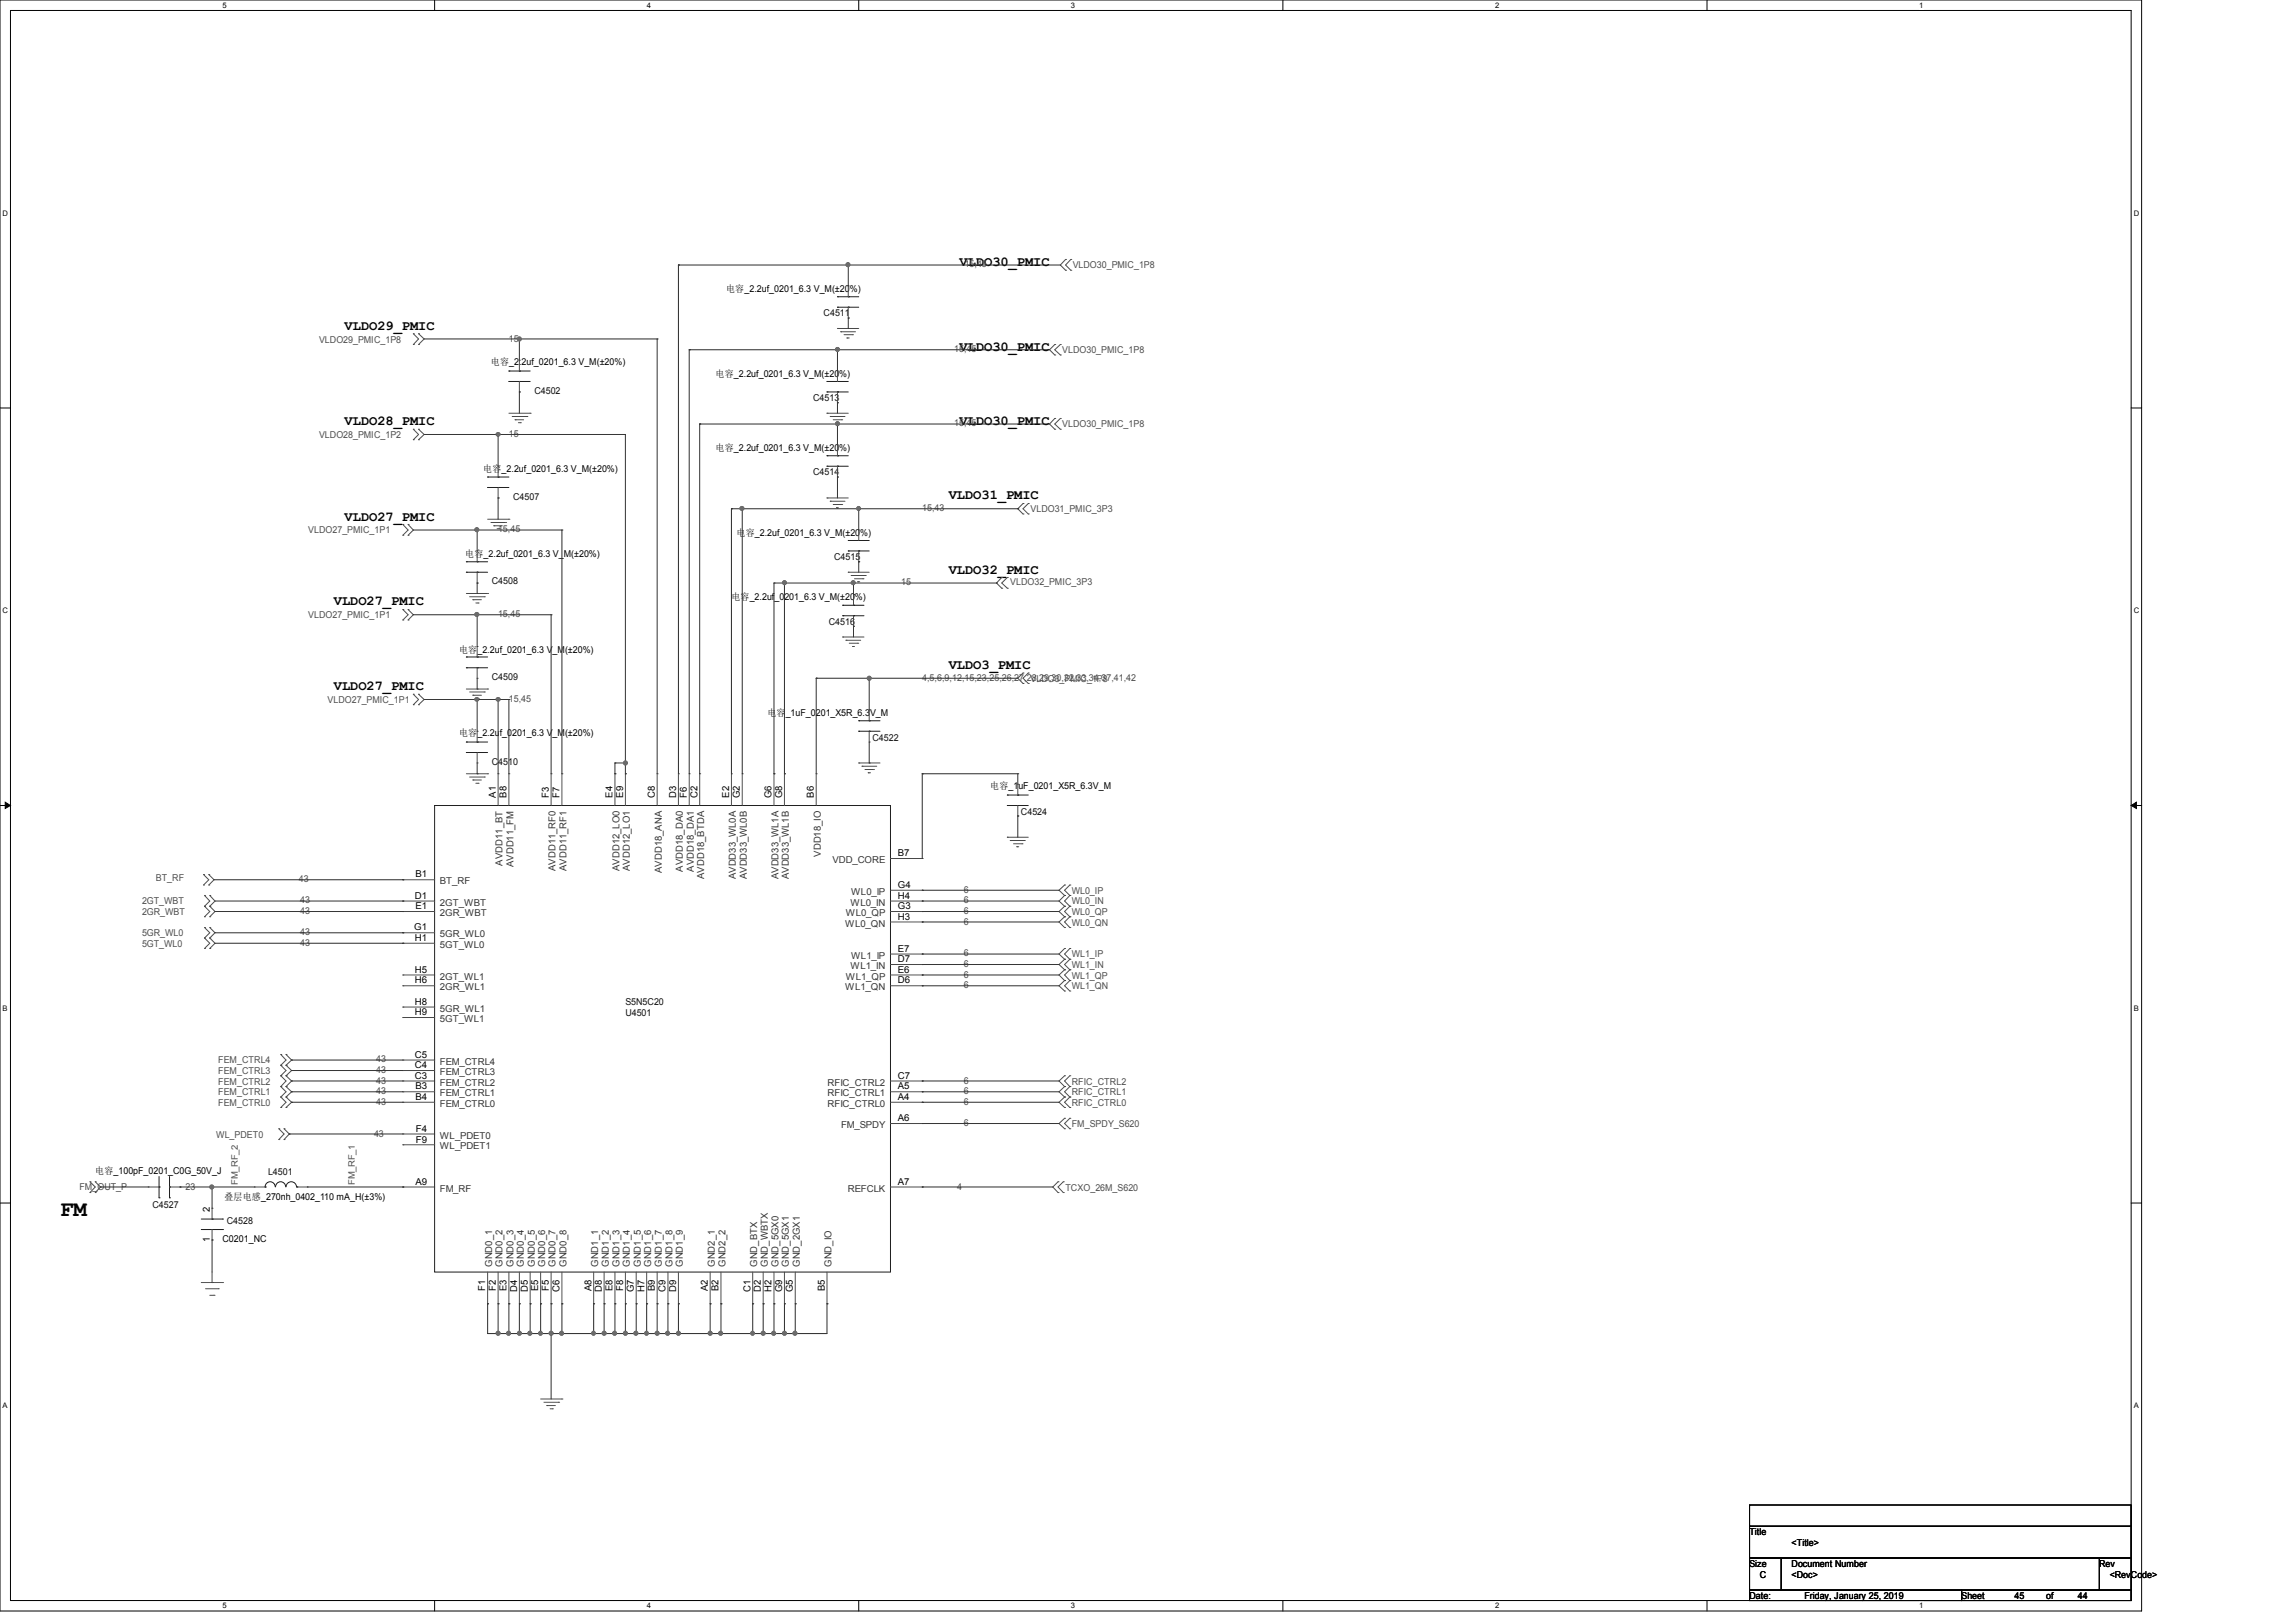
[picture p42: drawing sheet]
<svg xmlns="http://www.w3.org/2000/svg" width="297mm" height="210mm" viewBox="0 0 297 210" stroke-linecap="round" stroke-linejoin="round" font-family="sans-serif">
<defs><g id="words">
<text font-size="2.9" x="7.8" y="157.4">FM</text>
<g font-size="1.8">
<text x="124.1" y="34.4">VLDO30_PMIC</text>
<text x="44.6" y="42.7">VLDO29_PMIC</text>
<text x="124.1" y="45.4">VLDO30_PMIC</text>
<text x="44.6" y="55">VLDO28_PMIC</text>
<text x="124.1" y="55">VLDO30_PMIC</text>
<text x="122.7" y="64.6">VLDO31_PMIC</text>
<text x="44.6" y="67.4">VLDO27_PMIC</text>
<text x="122.7" y="74.2">VLDO32_PMIC</text>
<text x="43.2" y="78.3">VLDO27_PMIC</text>
<text x="43.2" y="89.3">VLDO27_PMIC</text>
<text x="122.7" y="86.5">VLDO3_PMIC</text>
</g>
<g font-size="1.2" fill="#4d4d4d">
<text x="124.8" y="34.6">15,45</text>
<text x="138.8" y="34.7">VLDO30_PMIC_1P8</text>
<text x="41.3" y="44.3">VLDO29_PMIC_1P8</text>
<text x="65.8" y="44.2">15</text>
<text x="123.4" y="45.6">15,45</text>
<text x="137.4" y="45.7">VLDO30_PMIC_1P8</text>
<text x="41.3" y="56.7">VLDO28_PMIC_1P2</text>
<text x="65.8" y="56.6">15</text>
<text x="123.4" y="55.2">15,45</text>
<text x="137.4" y="55.3">VLDO30_PMIC_1P8</text>
<text x="39.9" y="69">VLDO27_PMIC_1P1</text>
<text x="64.4" y="68.9">15,45</text>
<text x="119.3" y="66.1">15,43</text>
<text x="133.3" y="66.3">VLDO31_PMIC_3P3</text>
<text x="116.6" y="75.7">15</text>
<text x="130.7" y="75.7">VLDO32_PMIC_3P3</text>
<text x="39.9" y="80">VLDO27_PMIC_1P1</text>
<text x="64.4" y="79.8">15,45</text>
<text x="119.3" y="88.1">4,5,6,9,12,15,23,25,26,27,28,29,30,32,33,34,37,41,42</text>
<text x="133.3" y="88.2">VLDO3_PMIC_1P8</text>
<text x="42.4" y="91">VLDO27_PMIC_1P1</text>
<text x="65.8" y="90.8">15,45</text>
<text x="18.4" y="117">2GT_WBT</text>
<text x="18.4" y="118.4">2GR_WBT</text>
<text x="20.1" y="114">BT_RF</text>
<text x="38.6" y="114.1">43</text>
<text x="38.8" y="116.9">43</text>
<text x="38.8" y="118.3">43</text>
<text x="124.7" y="115.5">6</text>
<text x="124.7" y="116.9">6</text>
<text x="124.7" y="118.3">6</text>
<text x="124.7" y="119.6">6</text>
<text x="138.6" y="115.7">WL0_IP</text>
<text x="138.6" y="117">WL0_IN</text>
<text x="138.6" y="118.4">WL0_QP</text>
<text x="138.6" y="119.8">WL0_QN</text>
<text x="18.4" y="121.2">5GR_WL0</text>
<text x="18.4" y="122.5">5GT_WL0</text>
<text x="38.8" y="121">43</text>
<text x="38.8" y="122.4">43</text>
<text x="124.7" y="123.7">6</text>
<text x="124.7" y="125.1">6</text>
<text x="138.6" y="123.9">WL1_IP</text>
<text x="138.6" y="125.3">WL1_IN</text>
<text x="124.7" y="126.5">6</text>
<text x="124.7" y="127.8">6</text>
<text x="138.6" y="126.6">WL1_QP</text>
<text x="138.6" y="128">WL1_QN</text>
<text x="28.2" y="137.6">FEM_CTRL4</text>
<text x="48.7" y="137.5">43</text>
<text x="28.2" y="140.3">FEM_CTRL2</text>
<text x="28.2" y="139">FEM_CTRL3</text>
<text x="28.2" y="141.7">FEM_CTRL1</text>
<text x="28.2" y="143.1">FEM_CTRL0</text>
<text x="48.7" y="140.2">43</text>
<text x="48.7" y="138.9">43</text>
<text x="48.7" y="141.6">43</text>
<text x="48.7" y="143">43</text>
<text x="124.7" y="140.2">6</text>
<text x="124.7" y="141.6">6</text>
<text x="124.7" y="143">6</text>
<text x="138.6" y="140.3">RFIC_CTRL2</text>
<text x="138.6" y="141.7">RFIC_CTRL1</text>
<text x="138.6" y="143.1">RFIC_CTRL0</text>
<text x="28" y="147.2">WL_PDET0</text>
<text x="48.4" y="147.1">43</text>
<text x="124.7" y="145.7">6</text>
<text x="138.6" y="145.8">FM_SPDY_S620</text>
<text x="10.3" y="153.9">FM_OUT_P</text>
<text x="24" y="153.9">23</text>
<text x="30.8" y="153.3" transform="rotate(-90 30.8 153.3)">FM_RF_2</text>
<text x="45.9" y="153.3" transform="rotate(-90 45.9 153.3)">FM_RF_1</text>
<text x="123.8" y="153.9">4</text>
<text x="137.8" y="154.1">TCXO_26M_S620</text>
</g>
<g font-size="1.2">
<text x="93.9" y="37.8">电容_2.2uf_0201_6.3 V_M(±20%)</text>
<text x="63.5" y="47.2">电容_2.2uf_0201_6.3 V_M(±20%)</text>
<text x="92.6" y="48.7">电容_2.2uf_0201_6.3 V_M(±20%)</text>
<text x="92.6" y="58.3">电容_2.2uf_0201_6.3 V_M(±20%)</text>
<text x="62.5" y="61">电容_2.2uf_0201_6.3 V_M(±20%)</text>
<text x="95.3" y="69.3">电容_2.2uf_0201_6.3 V_M(±20%)</text>
<text x="60.2" y="72.1">电容_2.2uf_0201_6.3 V_M(±20%)</text>
<text x="94.6" y="77.7">电容_2.2uf_0201_6.3 V_M(±20%)</text>
<text x="59.4" y="84.5">电容_2.2uf_0201_6.3 V_M(±20%)</text>
<text x="59.4" y="95.2">电容_2.2uf_0201_6.3 V_M(±20%)</text>
<text x="99.3" y="92.6">电容</text>
<text x="101.6" y="92.6">_1uF_0201_X5R_6.3V_M</text>
<text x="64.1" y="103.3" transform="rotate(-90 64.1 103.3)">A1</text>
<text x="65.5" y="103.3" transform="rotate(-90 65.5 103.3)">B8</text>
<text x="71" y="103.3" transform="rotate(-90 71 103.3)">F3</text>
<text x="72.4" y="103.3" transform="rotate(-90 72.4 103.3)">F7</text>
<text x="79.2" y="103.3" transform="rotate(-90 79.2 103.3)">E4</text>
<text x="80.6" y="103.3" transform="rotate(-90 80.6 103.3)">E9</text>
<text x="84.7" y="103.3" transform="rotate(-90 84.7 103.3)">C8</text>
<text x="87.5" y="103.3" transform="rotate(-90 87.5 103.3)">D3</text>
<text x="88.9" y="103.3" transform="rotate(-90 88.9 103.3)">F6</text>
<text x="90.2" y="103.3" transform="rotate(-90 90.2 103.3)">C2</text>
<text x="94.3" y="103.3" transform="rotate(-90 94.3 103.3)">E2</text>
<text x="95.7" y="103.3" transform="rotate(-90 95.7 103.3)">G2</text>
<text x="99.8" y="103.3" transform="rotate(-90 99.8 103.3)">G6</text>
<text x="101.2" y="103.3" transform="rotate(-90 101.2 103.3)">G8</text>
<text x="105.3" y="103.3" transform="rotate(-90 105.3 103.3)">B6</text>
<text x="128.1" y="102.1">电容_1uF_0201_X5R_6.3V_M</text>
<text x="53.8" y="113.5">B1</text>
<text x="116.2" y="110.8">B7</text>
<text x="53.7" y="116.3">D1</text>
<text x="53.8" y="117.6">E1</text>
<text x="116.2" y="116.3">H4</text>
<text x="116.2" y="114.9">G4</text>
<text x="116.2" y="117.6">G3</text>
<text x="116.2" y="119">H3</text>
<text x="53.6" y="120.4">G1</text>
<text x="53.7" y="125.9">H5</text>
<text x="53.7" y="121.8">H1</text>
<text x="116.2" y="124.5">D7</text>
<text x="116.2" y="123.1">E7</text>
<text x="116.2" y="125.9">E6</text>
<text x="53.7" y="131.4">H9</text>
<text x="53.7" y="127.3">H6</text>
<text x="53.7" y="130">H8</text>
<text x="116.2" y="127.3">D6</text>
<text x="53.7" y="136.9">C5</text>
<text x="53.7" y="139.6">C3</text>
<text x="53.7" y="138.2">C4</text>
<text x="53.8" y="141">B3</text>
<text x="53.8" y="142.3">B4</text>
<text x="116.2" y="141">A5</text>
<text x="116.2" y="142.3">A4</text>
<text x="116.2" y="139.6">C7</text>
<text x="53.8" y="146.4">F4</text>
<text x="53.8" y="147.8">F9</text>
<text x="116.2" y="145.1">A6</text>
<text x="12.3" y="151.8">电容_100pF_0201_C0G_50V_J</text>
<text x="29" y="155.3">叠层电感_270nh_0402_110 mA_H(±3%)</text>
<text x="53.8" y="153.3">A9</text>
<text x="116.2" y="153.3">A7</text>
<text x="27.1" y="160.7" transform="rotate(-90 27.1 160.7)">1</text>
<text x="27.1" y="156.8" transform="rotate(-90 27.1 156.8)">2</text>
<text x="28.8" y="160.7">C0201_NC</text>
<text x="62.8" y="167" transform="rotate(-90 62.8 167)">F1</text>
<text x="64.1" y="167" transform="rotate(-90 64.1 167)">F2</text>
<text x="65.5" y="167.1" transform="rotate(-90 65.5 167.1)">E3</text>
<text x="66.9" y="167.1" transform="rotate(-90 66.9 167.1)">D4</text>
<text x="68.3" y="167.1" transform="rotate(-90 68.3 167.1)">D5</text>
<text x="69.6" y="167.1" transform="rotate(-90 69.6 167.1)">E5</text>
<text x="71" y="167" transform="rotate(-90 71 167)">F5</text>
<text x="72.4" y="167.1" transform="rotate(-90 72.4 167.1)">C6</text>
<text x="76.5" y="167.1" transform="rotate(-90 76.5 167.1)">A8</text>
<text x="77.8" y="167.1" transform="rotate(-90 77.8 167.1)">D8</text>
<text x="79.2" y="167.1" transform="rotate(-90 79.2 167.1)">E8</text>
<text x="80.6" y="167" transform="rotate(-90 80.6 167)">F8</text>
<text x="82" y="167.2" transform="rotate(-90 82 167.2)">G7</text>
<text x="83.4" y="167.1" transform="rotate(-90 83.4 167.1)">H7</text>
<text x="84.7" y="167.1" transform="rotate(-90 84.7 167.1)">B9</text>
<text x="86.1" y="167.1" transform="rotate(-90 86.1 167.1)">C9</text>
<text x="87.5" y="167.1" transform="rotate(-90 87.5 167.1)">D9</text>
<text x="91.6" y="167.1" transform="rotate(-90 91.6 167.1)">A2</text>
<text x="93" y="167.1" transform="rotate(-90 93 167.1)">B2</text>
<text x="97.1" y="167.1" transform="rotate(-90 97.1 167.1)">C1</text>
<text x="98.4" y="167.1" transform="rotate(-90 98.4 167.1)">D2</text>
<text x="99.8" y="167.1" transform="rotate(-90 99.8 167.1)">H2</text>
<text x="101.2" y="167.2" transform="rotate(-90 101.2 167.2)">G9</text>
<text x="102.6" y="167.2" transform="rotate(-90 102.6 167.2)">G5</text>
<text x="106.7" y="167.1" transform="rotate(-90 106.7 167.1)">B5</text>
<text x="226.3" y="198.6">Title</text>
<text x="226.3" y="202.7">Size</text>
<text x="231.8" y="202.7">Document Number</text>
<text x="231.8" y="200">&lt;Title&gt;</text>
<text x="271.5" y="202.7">Rev</text>
<text x="226.3" y="206.9">Date:</text>
<text x="227.6" y="204.1">C</text>
<text x="231.8" y="204.1">&lt;Doc&gt;</text>
<text x="233.4" y="206.9">Friday, January 25, 2019</text>
<text x="253.7" y="206.9">Sheet</text>
<text x="260.6" y="206.9">45</text>
<text x="264.7" y="206.9">of</text>
<text x="268.8" y="206.9">44</text>
<text x="272.9" y="204.1">&lt;RevCode&gt;</text>
</g>
<g font-size="1.2" fill="#0e0e0e">
<text x="106.5" y="40.9">C4511</text>
<text x="69.1" y="50.9">C4502</text>
<text x="105.2" y="51.9">C4513</text>
<text x="66.4" y="64.6">C4507</text>
<text x="105.2" y="61.5">C4514</text>
<text x="63.6" y="75.6">C4508</text>
<text x="107.9" y="72.4">C4515</text>
<text x="107.2" y="80.8">C4516</text>
<text x="63.6" y="88">C4509</text>
<text x="112.9" y="95.9">C4522</text>
<text x="63.6" y="98.9">C4510</text>
<text x="132.1" y="105.5">C4524</text>
<text x="80.9" y="131.4">U4501</text>
<text x="80.9" y="130">S5N5C20</text>
<text x="34.7" y="152">L4501</text>
<text x="19.7" y="156.3">C4527</text>
<text x="29.3" y="158.3">C4528</text>
</g>
<g font-size="1.2" fill="#343434">
<text x="65" y="112" transform="rotate(-90 65 112)">AVDD11_BT</text>
<text x="66.4" y="112.2" transform="rotate(-90 66.4 112.2)">AVDD11_FM</text>
<text x="71.9" y="112.7" transform="rotate(-90 71.9 112.7)">AVDD11_RF0</text>
<text x="73.3" y="112.7" transform="rotate(-90 73.3 112.7)">AVDD11_RF1</text>
<text x="80.1" y="112.7" transform="rotate(-90 80.1 112.7)">AVDD12_LO0</text>
<text x="81.5" y="112.7" transform="rotate(-90 81.5 112.7)">AVDD12_LO1</text>
<text x="85.6" y="113" transform="rotate(-90 85.6 113)">AVDD18_ANA</text>
<text x="88.3" y="112.8" transform="rotate(-90 88.3 112.8)">AVDD18_DA0</text>
<text x="89.7" y="112.8" transform="rotate(-90 89.7 112.8)">AVDD18_DA1</text>
<text x="91.1" y="113.7" transform="rotate(-90 91.1 113.7)">AVDD18_BTDA</text>
<text x="95.2" y="113.8" transform="rotate(-90 95.2 113.8)">AVDD33_WL0A</text>
<text x="96.6" y="113.8" transform="rotate(-90 96.6 113.8)">AVDD33_WL0B</text>
<text x="100.7" y="113.8" transform="rotate(-90 100.7 113.8)">AVDD33_WL1A</text>
<text x="102.1" y="113.8" transform="rotate(-90 102.1 113.8)">AVDD33_WL1B</text>
<text x="106.2" y="110.9" transform="rotate(-90 106.2 110.9)">VDD18_IO</text>
<text x="107.7" y="111.7">VDD_CORE</text>
<text x="56.9" y="114.4">BT_RF</text>
<text x="56.9" y="117.2">2GT_WBT</text>
<text x="56.9" y="118.5">2GR_WBT</text>
<text x="109.3" y="119.9">WL0_QN</text>
<text x="109.4" y="118.5">WL0_QP</text>
<text x="110" y="117.2">WL0_IN</text>
<text x="110.1" y="115.8">WL0_IP</text>
<text x="56.9" y="121.3">5GR_WL0</text>
<text x="56.9" y="122.6">5GT_WL0</text>
<text x="110" y="125.4">WL1_IN</text>
<text x="110.1" y="124">WL1_IP</text>
<text x="56.9" y="128.1">2GR_WL1</text>
<text x="56.9" y="130.9">5GR_WL1</text>
<text x="56.9" y="126.7">2GT_WL1</text>
<text x="109.3" y="128.1">WL1_QN</text>
<text x="109.4" y="126.7">WL1_QP</text>
<text x="56.9" y="132.2">5GT_WL1</text>
<text x="56.9" y="137.8">FEM_CTRL4</text>
<text x="56.9" y="140.5">FEM_CTRL2</text>
<text x="56.9" y="141.9">FEM_CTRL1</text>
<text x="56.9" y="139.1">FEM_CTRL3</text>
<text x="56.9" y="143.2">FEM_CTRL0</text>
<text x="107.1" y="141.9">RFIC_CTRL1</text>
<text x="107.1" y="143.2">RFIC_CTRL0</text>
<text x="107.1" y="140.5">RFIC_CTRL2</text>
<text x="56.9" y="147.3">WL_PDET0</text>
<text x="56.9" y="148.7">WL_PDET1</text>
<text x="108.8" y="146">FM_SPDY</text>
<text x="56.9" y="154.2">FM_RF</text>
<text x="109.7" y="154.2">REFCLK</text>
<text x="63.7" y="163.9" transform="rotate(-90 63.7 163.9)">GND0_1</text>
<text x="65" y="163.9" transform="rotate(-90 65 163.9)">GND0_2</text>
<text x="66.4" y="163.9" transform="rotate(-90 66.4 163.9)">GND0_3</text>
<text x="67.8" y="163.9" transform="rotate(-90 67.8 163.9)">GND0_4</text>
<text x="69.2" y="163.9" transform="rotate(-90 69.2 163.9)">GND0_5</text>
<text x="70.5" y="163.9" transform="rotate(-90 70.5 163.9)">GND0_6</text>
<text x="71.9" y="163.9" transform="rotate(-90 71.9 163.9)">GND0_7</text>
<text x="73.3" y="163.9" transform="rotate(-90 73.3 163.9)">GND0_8</text>
<text x="77.4" y="163.9" transform="rotate(-90 77.4 163.9)">GND1_1</text>
<text x="78.7" y="163.9" transform="rotate(-90 78.7 163.9)">GND1_2</text>
<text x="80.1" y="163.9" transform="rotate(-90 80.1 163.9)">GND1_3</text>
<text x="81.5" y="163.9" transform="rotate(-90 81.5 163.9)">GND1_4</text>
<text x="82.9" y="163.9" transform="rotate(-90 82.9 163.9)">GND1_5</text>
<text x="84.2" y="163.9" transform="rotate(-90 84.2 163.9)">GND1_6</text>
<text x="85.6" y="163.9" transform="rotate(-90 85.6 163.9)">GND1_7</text>
<text x="87" y="163.9" transform="rotate(-90 87 163.9)">GND1_8</text>
<text x="88.3" y="163.9" transform="rotate(-90 88.3 163.9)">GND1_9</text>
<text x="92.5" y="163.9" transform="rotate(-90 92.5 163.9)">GND2_1</text>
<text x="93.8" y="163.9" transform="rotate(-90 93.8 163.9)">GND2_2</text>
<text x="98" y="163.9" transform="rotate(-90 98 163.9)">GND_BTX</text>
<text x="99.3" y="163.9" transform="rotate(-90 99.3 163.9)">GND_WBTX</text>
<text x="100.7" y="163.9" transform="rotate(-90 100.7 163.9)">GND_5GX0</text>
<text x="102.1" y="163.9" transform="rotate(-90 102.1 163.9)">GND_5GX1</text>
<text x="103.5" y="163.9" transform="rotate(-90 103.5 163.9)">GND_2GX1</text>
<text x="107.6" y="163.9" transform="rotate(-90 107.6 163.9)">GND_IO</text>
</g>
<g font-size="1">
<text x="28.8" y="1">5</text>
<text x="83.7" y="1">4</text>
<text x="138.5" y="1">3</text>
<text x="193.4" y="1">2</text>
<text x="248.3" y="1">1</text>
<text x=".3" y="27.9">D</text>
<text x="276" y="27.9">D</text>
<text x=".3" y="79.4">C</text>
<text x="276" y="79.4">C</text>
<text x=".3" y="130.8">B</text>
<text x="276" y="130.8">B</text>
<text x=".3" y="182.2">A</text>
<text x="276" y="182.2">A</text>
<text x="28.8" y="208.1">5</text>
<text x="83.7" y="208.1">4</text>
<text x="138.5" y="208.1">3</text>
<text x="193.4" y="208.1">2</text>
<text x="248.3" y="208.1">1</text>
</g>
</g></defs>
<path d="M0 0h277v208.4h-277zM1.4 1.4h274.3v205.7h-274.3z" fill="none" stroke="#000" stroke-width=".13"/>
<g fill="#fff">
<path d="M28.8 .1h.5v1.1h-.5z"/>
<path d="M28.8 207.2h.5v1.1h-.5z"/>
</g>
<path d="M56.2 0v1.4M56.2 207.1v1.3" fill="none" stroke="#000" stroke-width=".13"/>
<g fill="#fff">
<path d="M83.7 .1h.5v1.1h-.5z"/>
<path d="M83.7 207.2h.5v1.1h-.5z"/>
</g>
<path d="M111.1 0v1.4M111.1 207.1v1.3" fill="none" stroke="#000" stroke-width=".13"/>
<g fill="#fff">
<path d="M138.5 .1h.6v1.1h-.6z"/>
<path d="M138.5 207.2h.6v1.1h-.6z"/>
</g>
<path d="M165.9 0v1.4M165.9 207.1v1.3" fill="none" stroke="#000" stroke-width=".13"/>
<g fill="#fff">
<path d="M193.4 .1h.5v1.1h-.5z"/>
<path d="M193.4 207.2h.5v1.1h-.5z"/>
</g>
<path d="M220.8 0v1.4M220.8 207.1v1.3" fill="none" stroke="#000" stroke-width=".13"/>
<g fill="#fff">
<path d="M248.2 .1h.6v1.1h-.6z"/>
<path d="M248.2 207.2h.6v1.1h-.6z"/>
<path d="M.3 27.1h.8v1.1h-.8z"/>
<path d="M276 27.1h.7v1.1h-.7z"/>
<path d="M.3 78.5h.8v1.1h-.8z"/>
<path d="M276 78.5h.7v1.1h-.7z"/>
</g>
<path d="M0 52.8h1.4M275.7 52.8h1.3" fill="none" stroke="#000" stroke-width=".13"/>
<g fill="#fff">
<path d="M.3 129.9h.7v1.1h-.7z"/>
<path d="M276 129.9h.6v1.1h-.6z"/>
</g>
<path d="M0 104.2h1.4M275.7 104.2h1.3" fill="none" stroke="#000" stroke-width=".13"/>
<path d="M.7 103.8l.7 .4-.7 .4zM275.7 104.2l.7-.4v.8z" fill="#000" stroke="#000" stroke-width=".13"/>
<g fill="#fff">
<path d="M.3 181.4h.7v1.1h-.7z"/>
<path d="M276 181.4h.6v1.1h-.6z"/>
</g>
<path d="M0 155.7h1.4M275.7 155.7h1.3M226.3 194.7h49.4v2.8h-49.4zM226.3 197.5h49.4v4.1h-49.4zM226.3 201.6h4.1v4.1h-4.1zM226.3 205.7h27.4v1.4h-27.4zM230.4 201.6h41.2v4.1h-41.2zM253.7 205.7h22v1.4h-22zM271.6 201.6h4.1v4.1h-4.1z" fill="none" stroke="#000" stroke-width=".13"/>
<g fill="none" stroke="#4d4d4d" stroke-width=".13">
<path d="M109.7 37h.1M109.7 37v1.4M109.7 39.8v1.3M137.8 33.6l-.6 .7 .6 .7M137.8 33.6h.1M137.8 35h.1M138.5 33.6l-.7 .7 .7 .7M138.5 35h.1M138.5 33.6h.1M53.5 55.5l.6 .7-.6 .7M53.5 43.2l.6 .7-.6 .7M53.5 56.9h.1"/>
<path d="M53.5 55.5h.1M53.5 44.6h.1M53.5 43.2h.1M54.1 55.5h.1M54.1 56.9h.1M54.1 43.2h.1M54.1 44.6h.1M54.1 55.5l.8 .7-.8 .7M54.1 43.2l.8 .7-.8 .7M65.8 53.5h2.8M66.3 53.9h1.9M66.6 54.3h1.1"/>
<path d="M66.6 54.3h.1M67.1 54.7h.2M67.2 46.6h.1M67.2 50.7h.1M67.2 46.6v1.4M67.2 49.4v1.3M67.3 54.7h.1M68.2 53.9h.1M68.6 53.5h.1M107 53.5h.1M107 53.5h2.7M107.4 53.9h1.9"/>
<path d="M107.4 53.9h.1M107.8 54.3h1.1M108.2 54.7h.1M108.2 54.7h.3M108.3 42.5h.1M108.3 57.6h.1M108.3 48h.1M108.3 52.1h.1M108.3 48v1.4M108.3 50.7v1.4M108.3 57.6v1.4M108.3 42.5h2.8"/>
<path d="M108.8 42.9h1.9M108.8 42.9h.1M108.9 54.3h.1M109.2 43.3h1.1M109.6 43.7h.3M109.6 43.7h.1M109.7 41.1h.1M110.3 43.3h.1M136.4 44.6l-.6 .7 .6 .6M136.4 54.1l-.6 .8 .6 .6M136.4 44.6h.1M136.4 45.9h.1"/>
<path d="M136.4 54.1h.1M136.4 55.5h.1M137.2 45.9h.1M137.2 44.6h.1M137.2 55.5h.1M137.2 54.1h.1M137.2 44.6l-.8 .7 .8 .6M137.2 54.1l-.8 .8 .8 .6M52.1 78.9l.7 .6-.7 .7M52.1 67.9l.7 .7-.7 .7M52.1 78.9h.1M52.1 69.3h.1"/>
<path d="M52.1 67.9h.1M52.8 78.9l.7 .6-.7 .7M52.8 67.9l.7 .7-.7 .7M52.8 78.9h.1M52.8 67.9h.1M52.8 69.3h.1M60.3 76.8h2.8M60.7 77.2h2M61.2 77.6h.1M61.2 77.6h1.1M61.6 78h.2M61.7 71.3h.1"/>
<path d="M61.7 75.4h.1M61.7 71.3v1.4M61.7 74v1.4M61.8 78h.1M62.7 77.2h.1M63.1 76.8h.1M63.1 67.2h2.7M63.5 67.6h1.9M63.9 68h1.1M63.9 68h.1M64.3 68.4h.3M64.4 60.3h.1"/>
<path d="M64.4 64.4h.1M64.4 60.3v1.4M64.4 63.1v1.3M64.6 68.4h.1M65.4 67.6h.1M65.8 67.2h.1M107 64.4h.1M107 64.4h2.7M107.4 64.9h1.9M107.4 64.9h.1M107.8 65.3h1.1M108.2 65.7h.1"/>
<path d="M108.2 65.7h.3M108.3 61.7h.1M108.3 60.3v1.4M108.9 65.3h.1M109.7 74h2.7M109.7 74h.1M110.1 74.5h.1M110.1 74.5h2M110.4 76.9h.1M110.4 76.9v1.4M110.4 79.7v1.3M110.5 74.9h1.1"/>
<path d="M111 75.3h.1M111 75.3h.2M111.1 68.6h.1M111.1 72.7h.1M111.1 68.6v1.3M111.1 71.3v1.4M111.6 74.9h.1M129.6 74.7l-.7 .7 .7 .7M129.6 74.7h.1M129.6 76.1h.1M130.3 76.1h.1M130.3 74.7h.1"/>
<path d="M130.3 74.7l-.7 .7 .7 .7M132.3 65.2h.1M132.3 66.5h.1M132.3 65.2l-.6 .6 .6 .7M133 65.2l-.7 .6 .7 .7M133 66.5h.1M133 65.2h.1M52.1 80.2h.1M52.8 80.2h.1M53.5 89.8l.6 .7-.6 .7M53.5 91.2h.1M53.5 89.8h.1"/>
<path d="M54.1 89.8h.1M54.1 91.2h.1M54.1 89.8l.8 .7-.8 .7M60.3 89.2h2.8M60.7 89.5h2M61.2 90h.1M61.2 90h1.1M61.6 90.4h.2M61.7 83.7h.1M61.7 87.8h.1M61.7 94.6h.1M61.7 98.7h.1"/>
<path d="M61.7 83.7v1.3M61.7 86.4v1.4M61.7 94.6v1.4M61.7 97.4v1.3M61.8 90.4h.1M62.7 89.5h.1M63.1 89.2h.1M109 82.4h2.8M109 82.4h.1M109.4 82.8h1.9M109.4 82.8h.1M109.9 83.2h1.1"/>
<path d="M110.3 83.7h.1M110.3 83.7h.2M110.4 81h.1M111 83.2h.1M111.1 98.7h2.7M111.1 98.7h.1M111.5 99.1h.1M111.5 99.1h1.9M111.9 99.6h1.1M112.3 100h.1M112.3 100h.3M112.4 91.9h.1"/>
<path d="M112.4 96h.1M112.4 91.9v1.4M112.4 94.6v1.4M113 99.6h.1M132.3 87.1h.1M132.3 88.4h.1M132.3 87.1l-.6 .7 .6 .6M133 87.1l-.7 .7 .7 .6M133 88.4h.1M133 87.1h.1M26.3 113.2l.7 .6-.7 .7M26.3 114.5h.1"/>
<path d="M26.3 113.2h.1M26.5 115.9l.6 .7-.6 .7M26.5 117.3l.6 .6-.6 .7M26.5 117.3h.1M26.5 115.9h.1M26.5 118.6h.1M27 113.2h.1M27 114.5h.1M27 113.2l.7 .6-.7 .7M27.1 115.9l.7 .7-.7 .7M27.1 117.3l.7 .6-.7 .7M27.1 115.9h.1"/>
<path d="M27.1 117.3h.1M27.1 118.6h.1M52.1 113.8h4.1M52.1 116.6h4.1M52.1 117.9h4.1M52.1 113.8h.1M52.1 116.6h.1M52.1 117.9h.1M60.3 100.1h2.8M60.7 100.5h2M61.2 100.9h.1M61.2 100.9h1.1"/>
<path d="M61.6 101.3h.2M61.8 101.3h.1M62.7 100.5h.1M63.1 100.1h.1M64.4 100.1h.1M64.4 100.1v4.1M65.8 100.1h.1M65.8 100.1v4.1M71.3 100.1h.1M71.3 100.1v4.1M72.7 100.1h.1M72.7 100.1v4.1"/>
<path d="M79.5 100.1h.1M79.5 100.1v4.1M80.9 100.1h.1M80.9 100.1v4.1M85 100.1h.1M85 100.1v4.1M87.8 100.1h.1M87.8 100.1v4.1M89.2 100.1h.1M89.2 100.1v4.1M90.5 100.1h.1M90.5 100.1v4.1"/>
<path d="M94.6 100.1h.1M94.6 100.1v4.1M96 100.1h.1M96 100.1v4.1M100.1 100.1h.1M100.1 100.1v4.1M101.5 100.1h.1M101.5 100.1v4.1M105.6 100.1h.1M105.6 100.1v4.1M115.2 116.6h4.1M115.2 115.2h4.1"/>
<path d="M115.2 117.9h4.1M115.2 119.3h4.1M115.2 111.1h4.1M119.3 115.2h.1M119.3 117.9h.1M119.3 116.6h.1M119.3 119.3h.1M119.3 111.1h.1M130.3 108.3h.1M130.3 108.3h2.7M130.7 108.8h1.9M130.7 108.8h.1"/>
<path d="M131.1 109.2h1.1M131.5 109.6h.1M131.5 109.6h.3M131.7 101.5h.1M131.7 105.6h.1M131.7 101.5v1.4M131.7 104.2v1.4M132.2 109.2h.1M137.7 114.5h.1M137.7 115.9h.1M137.7 117.3h.1M137.7 118.6h.1"/>
<path d="M137.7 114.5l-.7 .7 .7 .7M137.7 115.9l-.7 .7 .7 .7M137.7 117.3l-.7 .6 .7 .7M137.7 118.6l-.7 .7 .7 .7M138.4 114.5l-.7 .7 .7 .7M138.4 115.9l-.7 .7 .7 .7M138.4 117.3l-.7 .6 .7 .7M138.4 118.6l-.7 .7 .7 .7M138.4 115.9h.1M138.4 114.5h.1M138.4 117.3h.1M138.4 118.6h.1"/>
<path d="M26.5 120l.6 .7-.6 .7M26.5 121.4l.6 .6-.6 .7M26.5 121.4h.1M26.5 120h.1M26.5 122.7h.1M27.1 120l.7 .7-.7 .7M27.1 121.4l.7 .6-.7 .7M27.1 120h.1M27.1 121.4h.1M27.1 122.7h.1M36.3 139.2l.7 .7-.7 .7M36.3 136.4l.7 .8-.7 .6"/>
<path d="M36.3 137.8l.7 .7-.7 .7M36.3 139.2h.1M36.3 137.8h.1M36.3 136.4h.1M37 139.2h.1M37 136.4h.1M37 137.8h.1M37 139.2l.7 .7-.7 .7M37 136.4l.7 .8-.7 .6M37 137.8l.7 .7-.7 .7M52.1 139.9h4.1M52.1 131.7h4.1"/>
<path d="M52.1 127.6h4.1M52.1 126.2h4.1M52.1 130.3h4.1M52.1 137.2h4.1M52.1 138.5h4.1M52.1 120.7h4.1M52.1 122h4.1M52.1 139.9h.1M52.1 131.7h.1M52.1 127.6h.1M52.1 130.3h.1M52.1 126.2h.1"/>
<path d="M52.1 137.2h.1M52.1 138.5h.1M52.1 120.7h.1M52.1 122h.1M115.2 139.9h4.1M115.2 127.6h4.1M115.2 123.4h4.1M115.2 126.2h4.1M115.2 124.8h4.1M119.3 123.4h.1M119.3 126.2h.1M119.3 124.8h.1"/>
<path d="M119.3 127.6h.1M119.3 139.9h.1M137.7 120h.1M137.7 139.2h.1M137.7 122.7h.1M137.7 124.1h.1M137.7 125.5h.1M137.7 126.9h.1M137.7 128.2h.1M137.7 139.2l-.7 .7 .7 .7M137.7 122.7l-.7 .7 .7 .7M137.7 124.1l-.7 .7 .7 .7"/>
<path d="M137.7 125.5l-.7 .7 .7 .7M137.7 126.9l-.7 .7 .7 .6M138.4 139.2l-.7 .7 .7 .7M138.4 122.7l-.7 .7 .7 .7M138.4 124.1l-.7 .7 .7 .7M138.4 125.5l-.7 .7 .7 .7M138.4 126.9l-.7 .7 .7 .6M138.4 120h.1M138.4 139.2h.1M138.4 124.1h.1M138.4 122.7h.1M138.4 125.5h.1"/>
<path d="M138.4 126.9h.1M138.4 128.2h.1M11.6 152.9l.7 .7-.7 .7M11.6 154.3h.1M11.6 152.9h.1M12.3 152.9h.1M12.3 154.3h.1M12.3 152.9l.7 .7-.7 .7M19.2 153.6h1.4M19.2 153.6h.1M21.9 153.6h1.4M23.3 153.6h.1"/>
<path d="M27.4 156.3h.1M27.4 156.3v1.4M27.4 159.1v1.3M32.9 153.6h1.4M32.9 153.6h.1M36.1 147.4h.1M36.1 146h.1M36.1 146l.6 .7-.6 .7M36.3 140.6l.7 .7-.7 .6M36.3 141.9l.7 .7-.7 .7M36.3 140.6h.1M36.3 141.9h.1"/>
<path d="M36.3 143.3h.1M36.7 146l.7 .7-.7 .7M36.7 146h.1M36.7 147.4h.1M37 140.6h.1M37 141.9h.1M37 143.3h.1M37 140.6l.7 .7-.7 .6M37 141.9l.7 .7-.7 .7M38.4 153.6h1.4M39.8 153.6h.1M52.1 153.6h4.1"/>
<path d="M52.1 141.3h4.1M52.1 142.6h4.1M52.1 146.7h4.1M52.1 148.1h4.1M52.1 153.6h.1M52.1 141.3h.1M52.1 142.6h.1M52.1 146.7h.1M52.1 148.1h.1M115.2 153.6h4.1M115.2 141.3h4.1M115.2 142.6h4.1"/>
<path d="M115.2 145.4h4.1M119.3 141.3h.1M119.3 142.6h.1M119.3 145.4h.1M119.3 153.6h.1M136.9 152.9h.1M136.9 154.3h.1M136.9 152.9l-.7 .7 .7 .7M137.5 152.9l-.6 .7 .6 .7M137.5 154.3h.1M137.5 152.9h.1M137.7 140.6h.1"/>
<path d="M137.7 141.9h.1M137.7 143.3h.1M137.7 144.7h.1M137.7 146h.1M137.7 140.6l-.7 .7 .7 .6M137.7 141.9l-.7 .7 .7 .7M137.7 144.7l-.7 .7 .7 .7M138.4 140.6l-.7 .7 .7 .6M138.4 141.9l-.7 .7 .7 .7M138.4 144.7l-.7 .7 .7 .7M138.4 140.6h.1M138.4 141.9h.1"/>
<path d="M138.4 143.3h.1M138.4 146h.1M138.4 144.7h.1M26 165.9h2.8M26.6 166.8h1.6M27.1 167.6h.6M27.4 165.9h.1M27.4 160.4h.1M27.4 164.6v1.3M27.7 167.6h.1M28.2 166.8h.1M28.8 165.9h.1"/>
<path d="M63.1 168.7h.1M63.1 164.6v4.1M64.4 168.7h.1M64.4 164.6v4.1M65.8 168.7h.1M65.8 164.6v4.1M67.2 168.7h.1M67.2 164.6v4.1M68.6 168.7h.1M68.6 164.6v4.1M69.9 168.7h.1M69.9 164.6v4.1"/>
<path d="M71.3 168.7h.1M71.3 164.6v4.1M72.7 168.7h.1M72.7 164.6v4.1M76.8 168.7h.1M76.8 164.6v4.1M78.1 168.7h.1M78.1 164.6v4.1M79.5 168.7h.1M79.5 164.6v4.1M80.9 168.7h.1M80.9 164.6v4.1"/>
<path d="M82.3 168.7h.1M82.3 164.6v4.1M83.7 168.7h.1M83.7 164.6v4.1M85 168.7h.1M85 164.6v4.1M86.4 168.7h.1M86.4 164.6v4.1M87.8 168.7h.1M87.8 164.6v4.1M91.9 168.7h.1M91.9 164.6v4.1"/>
<path d="M93.3 168.7h.1M93.3 164.6v4.1M97.4 168.7h.1M97.4 164.6v4.1M98.7 168.7h.1M98.7 164.6v4.1M100.1 168.7h.1M100.1 164.6v4.1M101.5 168.7h.1M101.5 164.6v4.1M102.9 168.7h.1M102.9 164.6v4.1"/>
<path d="M107 168.7h.1M107 164.6v4.1M69.9 181h2.8M70.4 181.4h1.9M70.7 181.9h1.1M70.7 181.9h.1M71.2 182.3h.3M71.5 182.3h.1M72.3 181.4h.1M72.7 181h.1"/>
</g>
<g fill="none" stroke="#1c1c1c" stroke-width=".13">
<path d="M108.3 38.4h.1M108.3 39.8h.1M108.3 38.4h2.8M108.3 39.8h2.8M109.7 38.4h.1M109.7 39.8h.1M65.8 48h2.8M65.8 49.4h2.8M65.8 48h.1M65.8 49.4h.1M67.2 48h.1M67.2 49.4h.1"/>
<path d="M107 59h.1M107 49.4h.1M107 50.7h.1M107 59h2.7M107 49.4h2.7M107 50.7h2.7M108.3 59h.1M108.3 49.4h.1M108.3 50.7h.1M60.3 72.7h.1M60.3 74h.1M60.3 72.7h2.8"/>
<path d="M60.3 74h2.8M61.7 72.7h.1M61.7 74h.1M63.1 61.7h.1M63.1 63.1h.1M63.1 61.7h2.7M63.1 63.1h2.7M64.4 61.7h.1M64.4 63.1h.1M107 60.3h.1M107 60.3h2.7M108.3 60.3h.1"/>
<path d="M109 78.3h2.8M109 79.7h2.8M109 78.3h.1M109 79.7h.1M109.7 69.9h2.7M109.7 71.3h2.7M109.7 69.9h.1M109.7 71.3h.1M110.4 78.3h.1M110.4 79.7h.1M111.1 69.9h.1M111.1 71.3h.1"/>
<path d="M60.3 85h.1M60.3 86.4h.1M60.3 96h.1M60.3 97.4h.1M60.3 85h2.8M60.3 86.4h2.8M60.3 96h2.8M60.3 97.4h2.8M61.7 85h.1M61.7 86.4h.1M61.7 96h.1M61.7 97.4h.1"/>
<path d="M111.1 93.3h2.7M111.1 94.6h2.7M111.1 93.3h.1M111.1 94.6h.1M112.4 93.3h.1M112.4 94.6h.1M56.2 104.2h59v60.4h-59zM130.3 102.9h.1M130.3 104.2h.1M130.3 102.9h2.7M130.3 104.2h2.7M131.7 102.9h.1"/>
<path d="M131.7 104.2h.1M20.6 153.6h.1M20.6 155h.1M20.6 152.2v2.8M21.9 155h.1M21.9 153.6h.1M21.9 152.2v2.8M26 159.1h2.8M26 157.7h2.8M27.4 159.1h.1M27.4 157.7h.1M28.8 159.1h.1"/>
<path d="M28.8 157.7h.1M34.3 153.6h.1M34.3 153.6a.66 .66 0 0 1 .6-.7 .66 .66 0 0 1 .7 .7M35.6 153.6a.66 .66 0 0 1 .7-.7 .66 .66 0 0 1 .7 .7M37 153.6a.68 .68 0 0 1 .7-.7 .68 .68 0 0 1 .7 .7M38.4 153.6h.1"/>
</g>
<g fill="none" stroke="#2d2d2d" stroke-width=".13">
<path d="M87.8 34.3h.1M87.8 34.3v65.8M87.8 34.3h49.4M109.7 34.3h.1M109.7 34.3v2.7M54.9 56.2h26v43.9M54.9 43.9h30.1M64.4 56.2h.1M64.4 56.2v4.1M67.2 43.9h.1M67.2 50.7h.1M67.2 43.9v2.7"/>
<path d="M67.2 50.7v2.8M85 43.9h.1M85 43.9v56.2M89.2 45.3h46.6M89.2 45.3h.1M89.2 45.3v54.8M90.5 54.9h45.3M90.5 54.9h.1M90.5 54.9v45.2M108.3 54.9h.1M108.3 45.3h.1M108.3 52.1h.1"/>
<path d="M108.3 45.3v2.7M108.3 52.1v1.4M108.3 54.9v2.7M109.7 41.1h.1M109.7 41.1v1.4M53.5 79.5h17.8M53.5 68.6h19.2M61.7 79.5h.1M61.7 68.6h.1M61.7 75.4h.1M61.7 68.6v2.7M61.7 75.4v1.4"/>
<path d="M61.7 79.5v4.2M64.4 64.4h.1M64.4 64.4v2.8M71.3 79.5h.1M71.3 79.5v20.6M72.7 68.6h.1M72.7 68.6v31.5M94.6 65.8h37.1M94.6 65.8h.1M94.6 65.8v34.3M96 65.8h.1M96 65.8v34.3"/>
<path d="M100.1 75.4h.1M100.1 75.4v24.7M100.1 75.4h28.8M101.5 75.4h.1M101.5 75.4v24.7M108.3 61.7h.1M108.3 61.7v2.7M110.4 76.9h.1M110.4 75.4v1.5M111.1 65.8h.1M111.1 72.7h.1M111.1 65.8v2.8"/>
<path d="M111.1 72.7v1.3M128.9 75.4h.1M131.7 65.8h.1M54.9 90.5h10.9M61.7 90.5h.1M61.7 89.2h.1M61.7 87.8v1.4M61.7 90.5v4.1M61.7 98.7v1.4M64.4 90.5h.1M64.4 90.5v9.6M65.8 90.5h.1"/>
<path d="M65.8 90.5v9.6M79.5 98.7h.1M79.5 98.7v1.4M79.5 98.7h1.4M80.9 98.7h.1M105.6 87.8h.1M105.6 87.8v12.3M105.6 87.8h26.1M110.4 81h.1M110.4 81v1.4M112.4 87.8h.1M112.4 98.7h.1"/>
<path d="M112.4 87.8v4.1M112.4 96v2.7M27.7 113.8h24.4M27.8 116.6h24.3M27.8 117.9h24.3M52.1 117.9h.1M52.1 116.6h.1M52.1 113.8h.1M61.7 100.1h.1M79.5 100.1h.1M80.9 100.1h.1M100.1 100.1h.1"/>
<path d="M101.5 100.1h.1M119.3 100.1h.1M119.3 116.6h.1M119.3 115.2h.1M119.3 117.9h.1M119.3 119.3h.1M119.3 100.1v11M119.3 116.6h17.7M119.3 115.2h17.7M119.3 117.9h17.7M119.3 119.3h17.7M119.3 100.1h12.4"/>
<path d="M131.7 100.1h.1M131.7 105.6h.1M131.7 100.1v1.4M131.7 105.6v2.7M27.8 120.7h24.3M27.8 122h24.3M37.7 139.9h.1M37.7 137.2h.1M37.7 138.5h.1M37.7 139.9h14.4M37.7 137.2h14.4M37.7 138.5h14.4"/>
<path d="M52.1 120.7h.1M52.1 122h.1M119.3 139.9h.1M119.3 127.6h.1M119.3 123.4h.1M119.3 126.2h.1M119.3 124.8h.1M119.3 139.9h17.7M119.3 127.6h17.7M119.3 123.4h17.7M119.3 126.2h17.7M119.3 124.8h17.7"/>
<path d="M13 153.6h.1M13 153.6h6.2M23.3 153.6h.1M23.3 153.6h9.6M27.4 153.6h.1M27.4 153.6v2.7M37.4 146.7h.1M37.4 146.7h14.7M37.7 141.3h.1M37.7 142.6h.1M37.7 141.3h14.4M37.7 142.6h14.4"/>
<path d="M39.8 153.6h12.3M52.1 153.6h.1M119.3 141.3h.1M119.3 142.6h.1M119.3 145.4h.1M119.3 153.6h.1M119.3 141.3h17.7M119.3 142.6h17.7M119.3 145.4h17.7M119.3 153.6h16.9M27.4 160.4h.1M27.4 160.4v4.2"/>
<path d="M63.1 168.7h.1M63.1 168.7v3.9h43.9v-3.9M64.4 172.6h.1M64.4 168.7h.1M64.4 168.7v3.9M65.8 172.6h.1M65.8 168.7h.1M65.8 168.7v3.9M67.2 172.6h.1M67.2 168.7h.1M67.2 168.7v3.9M68.6 172.6h.1"/>
<path d="M68.6 168.7h.1M68.6 168.7v3.9M69.9 172.6h.1M69.9 168.7h.1M69.9 168.7v3.9M71.3 172.6h.1M71.3 168.7h.1M71.3 168.7v12.3M72.7 172.6h.1M72.7 168.7h.1M72.7 168.7v3.9M76.8 172.6h.1"/>
<path d="M76.8 168.7h.1M76.8 168.7v3.9M78.1 172.6h.1M78.1 168.7h.1M78.1 168.7v3.9M79.5 172.6h.1M79.5 168.7h.1M79.5 168.7v3.9M80.9 172.6h.1M80.9 168.7h.1M80.9 168.7v3.9M82.3 172.6h.1"/>
<path d="M82.3 168.7h.1M82.3 168.7v3.9M83.7 172.6h.1M83.7 168.7h.1M83.7 168.7v3.9M85 172.6h.1M85 168.7h.1M85 168.7v3.9M86.4 172.6h.1M86.4 168.7h.1M86.4 168.7v3.9M87.8 172.6h.1"/>
<path d="M87.8 168.7h.1M87.8 168.7v3.9M91.9 172.6h.1M91.9 168.7h.1M91.9 168.7v3.9M93.3 172.6h.1M93.3 168.7h.1M93.3 168.7v3.9M97.4 172.6h.1M97.4 168.7h.1M97.4 168.7v3.9M98.7 172.6h.1"/>
<path d="M98.7 168.7h.1M98.7 168.7v3.9M100.1 172.6h.1M100.1 168.7h.1M100.1 168.7v3.9M101.5 172.6h.1M101.5 168.7h.1M101.5 168.7v3.9M102.9 172.6h.1M102.9 168.7h.1M102.9 168.7v3.9M107 168.7h.1"/>
</g>
<g fill="#696969" stroke="#696969" stroke-width=".13">
<circle cx="64.4" cy="56.2" r=".24"/>
<circle cx="109.7" cy="34.2" r=".25"/>
<circle cx="61.7" cy="90.5" r=".24"/>
<circle cx="61.7" cy="79.5" r=".25"/>
<circle cx="111.1" cy="65.8" r=".24"/>
<circle cx="96" cy="65.8" r=".25"/>
<circle cx="67.2" cy="43.9" r=".25"/>
<circle cx="101.5" cy="75.4" r=".25"/>
<circle cx="112.4" cy="87.8" r=".25"/>
<circle cx="108.3" cy="54.8" r=".25"/>
<circle cx="108.3" cy="45.2" r=".25"/>
<circle cx="61.7" cy="68.5" r=".25"/>
<circle cx="27.4" cy="153.6" r=".25"/>
<circle cx="71.3" cy="172.5" r=".25"/>
<circle cx="69.9" cy="172.5" r=".24"/>
<circle cx="102.8" cy="172.5" r=".25"/>
<circle cx="64.4" cy="172.5" r=".25"/>
<circle cx="65.8" cy="172.5" r=".25"/>
<circle cx="67.2" cy="172.5" r=".25"/>
<circle cx="68.5" cy="172.5" r=".25"/>
<circle cx="72.6" cy="172.5" r=".25"/>
<circle cx="76.8" cy="172.5" r=".24"/>
<circle cx="78.1" cy="172.5" r=".25"/>
<circle cx="79.5" cy="172.5" r=".25"/>
<circle cx="80.9" cy="172.5" r=".25"/>
<circle cx="82.3" cy="172.5" r=".25"/>
<circle cx="83.6" cy="172.5" r=".24"/>
<circle cx="85" cy="172.5" r=".25"/>
<circle cx="86.4" cy="172.5" r=".25"/>
<circle cx="87.8" cy="172.5" r=".25"/>
<circle cx="91.9" cy="172.5" r=".25"/>
<circle cx="93.2" cy="172.5" r=".25"/>
<circle cx="97.3" cy="172.5" r=".24"/>
<circle cx="98.7" cy="172.5" r=".25"/>
<circle cx="100.1" cy="172.5" r=".25"/>
<circle cx="101.5" cy="172.5" r=".25"/>
<circle cx="110.4" cy="75.4" r=".25"/>
<circle cx="64.4" cy="90.5" r=".24"/>
<circle cx="80.9" cy="98.7" r=".25"/>
</g>
<use href="#words"/>
</svg>
